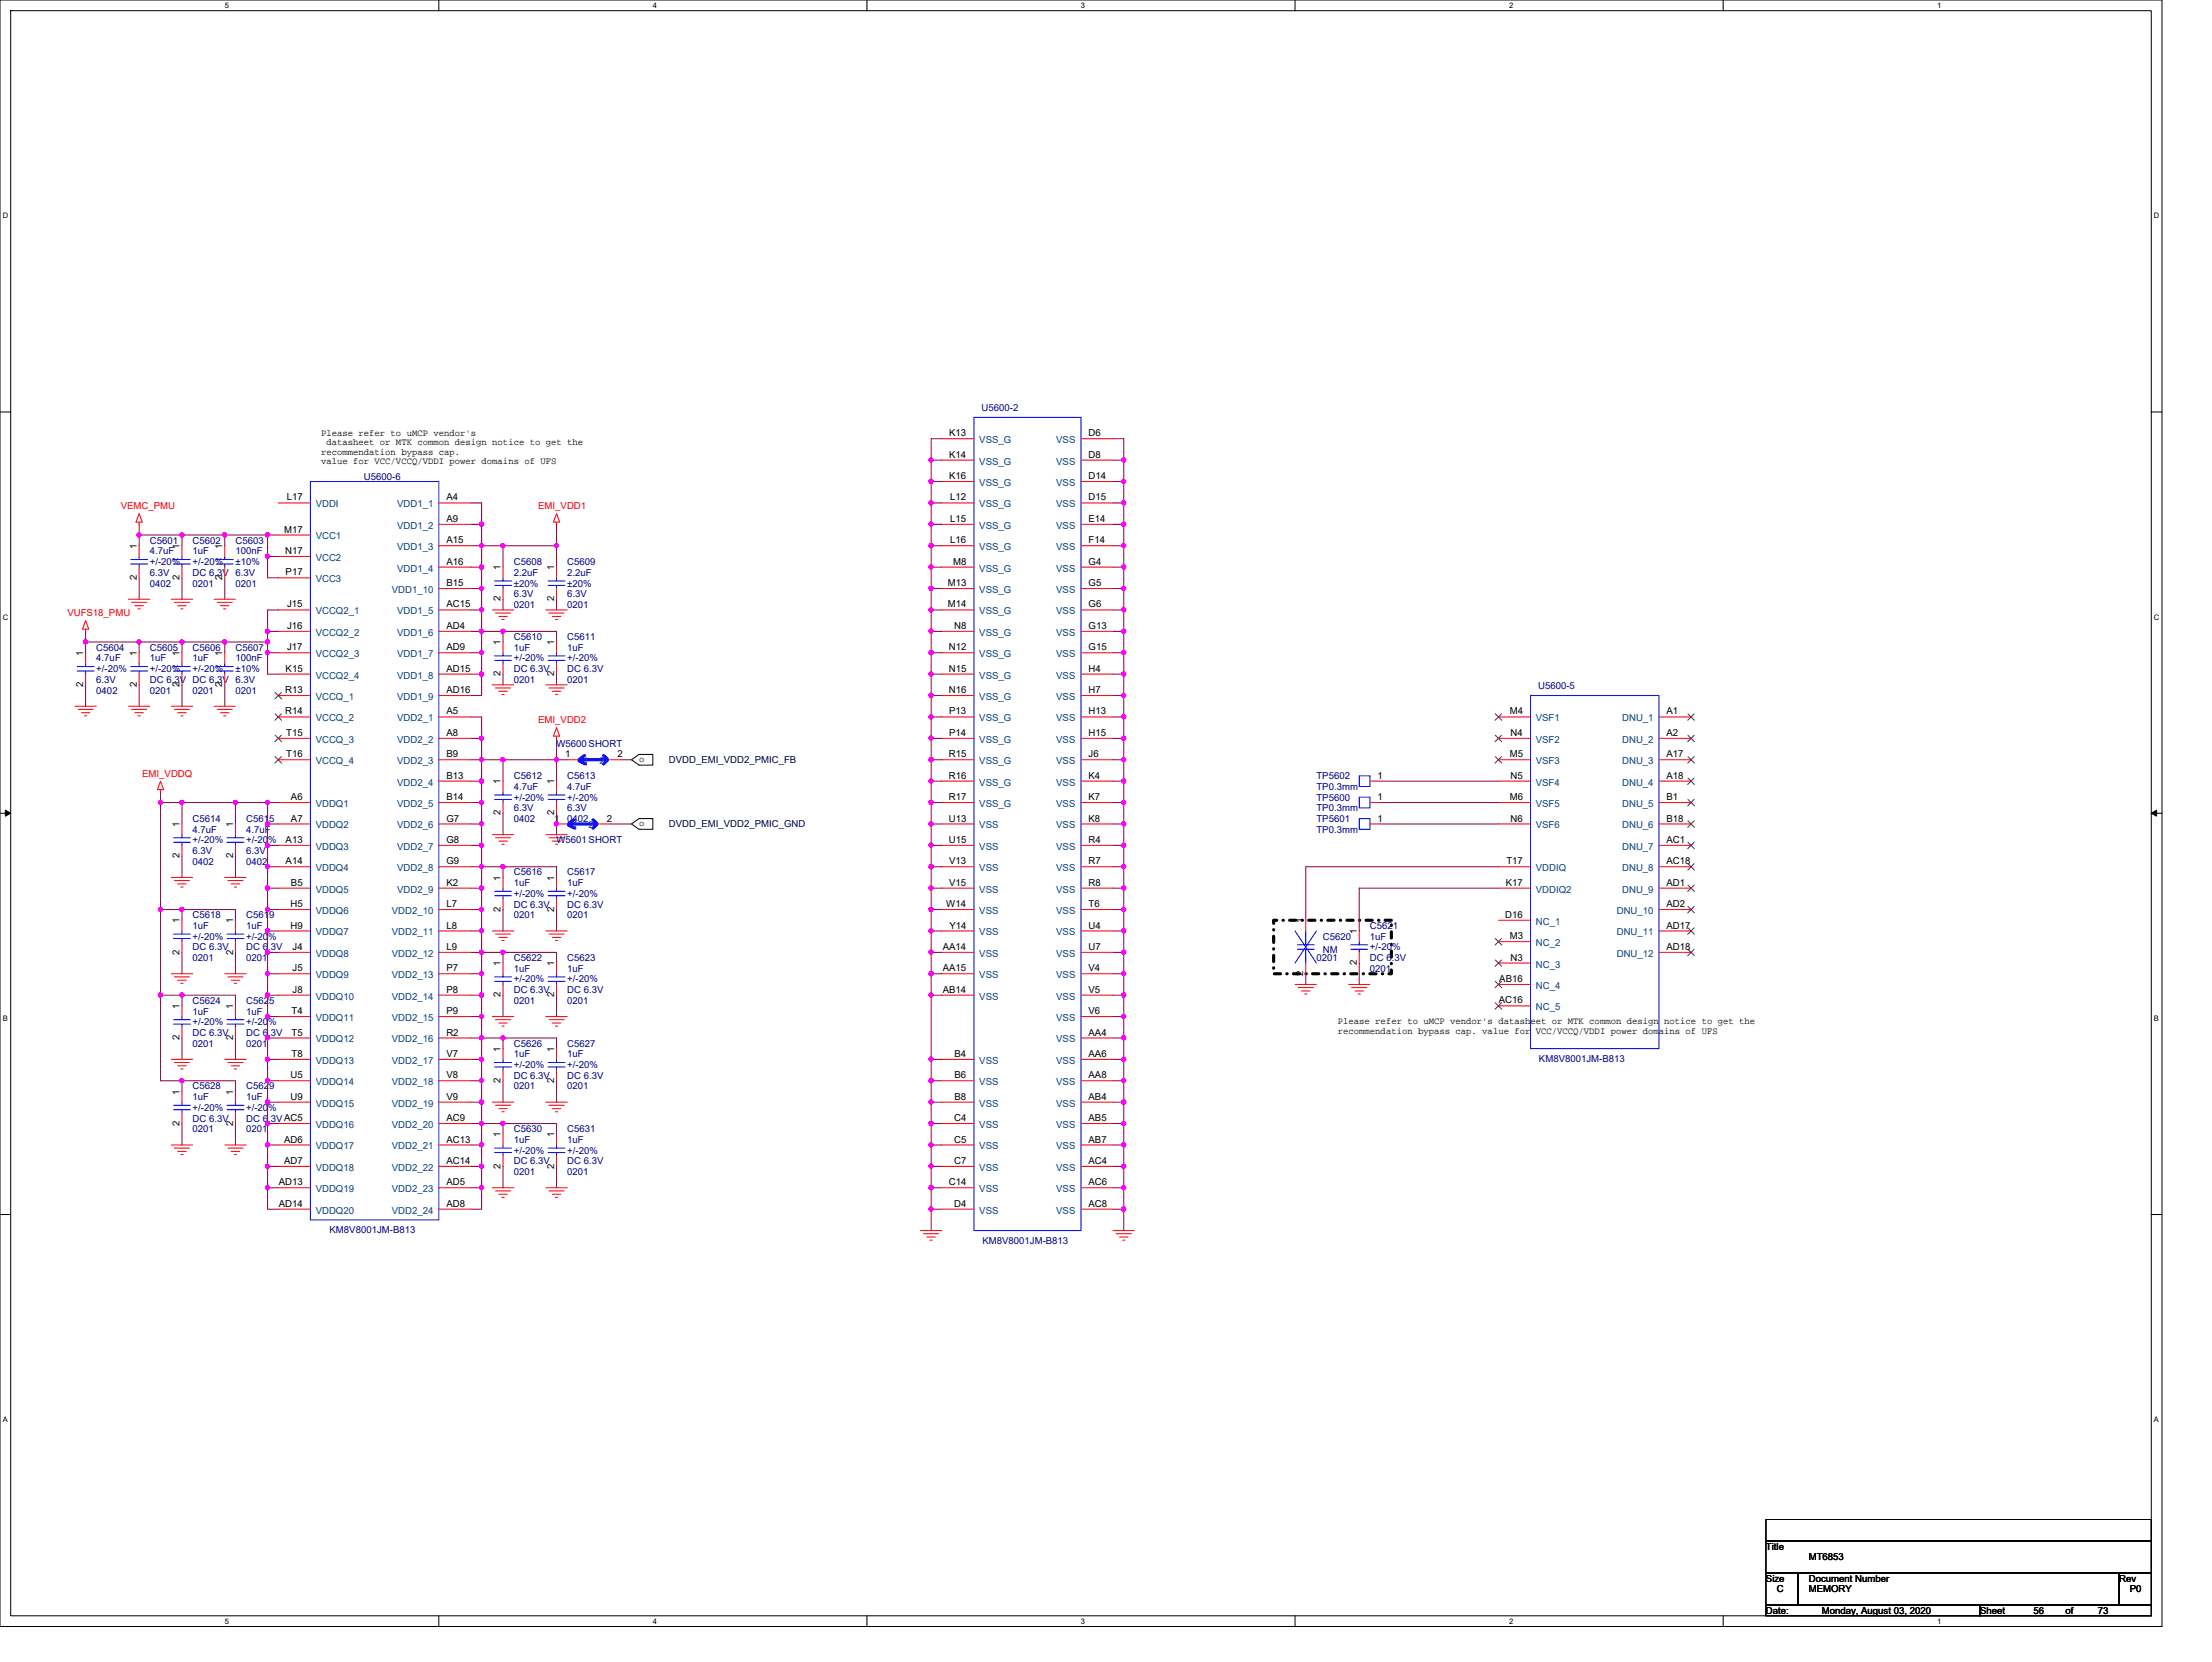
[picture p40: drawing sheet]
<svg xmlns="http://www.w3.org/2000/svg" width="210mm" height="158mm" viewBox="0 0 210 158" stroke-linecap="round" stroke-linejoin="round" font-family="sans-serif">
<defs><g id="words">
<g font-size=".9">
<text x="30.5" y="41.4">Please refer to uMCP vendor's</text>
<text x="90.1" y="41.4">K13</text>
<text x="103.3" y="41.4">D6</text>
<text x="27.2" y="47.5">L17</text>
<text x="30.5" y="43.2">recommendation bypass cap.</text>
<text x="30.5" y="44.1">value for VCC/VCCQ/VDDI power domains of UFS</text>
<text x="31" y="42.3">datasheet or MTK common design notice to get the</text>
<text x="42.4" y="47.5">A4</text>
<text x="90.1" y="45.5">K16</text>
<text x="90.1" y="43.5">K14</text>
<text x="90.2" y="47.5">L12</text>
<text x="103.3" y="45.5">D14</text>
<text x="103.3" y="43.5">D8</text>
<text x="103.3" y="47.5">D15</text>
<text x="13" y="52.1" transform="rotate(-90 13 52.1)">1</text>
<text x="17" y="52.1" transform="rotate(-90 17 52.1)">1</text>
<text x="21.1" y="52.1" transform="rotate(-90 21.1 52.1)">1</text>
<text x="27" y="50.6">M17</text>
<text x="27.1" y="52.6">N17</text>
<text x="42.4" y="49.6">A9</text>
<text x="42.4" y="51.6">A15</text>
<text x="42.4" y="53.6">A16</text>
<text x="90.2" y="49.6">L15</text>
<text x="90.2" y="51.6">L16</text>
<text x="90.5" y="53.6">M8</text>
<text x="103.3" y="49.6">E14</text>
<text x="103.3" y="53.6">G4</text>
<text x="103.3" y="51.6">F14</text>
<text x="13" y="55.1" transform="rotate(-90 13 55.1)">2</text>
<text x="17" y="55.1" transform="rotate(-90 17 55.1)">2</text>
<text x="21.1" y="55.1" transform="rotate(-90 21.1 55.1)">2</text>
<text x="27.1" y="54.6">P17</text>
<text x="27.3" y="57.7">J15</text>
<text x="27.3" y="59.7">J16</text>
<text x="42.4" y="57.7">AC15</text>
<text x="42.4" y="59.7">AD4</text>
<text x="42.4" y="55.6">B15</text>
<text x="47.5" y="57.1" transform="rotate(-90 47.5 57.1)">2</text>
<text x="47.5" y="54.1" transform="rotate(-90 47.5 54.1)">1</text>
<text x="52.6" y="57.1" transform="rotate(-90 52.6 57.1)">2</text>
<text x="52.6" y="54.1" transform="rotate(-90 52.6 54.1)">1</text>
<text x="90" y="57.7">M14</text>
<text x="90" y="55.6">M13</text>
<text x="90.6" y="59.7">N8</text>
<text x="103.3" y="57.7">G6</text>
<text x="103.3" y="55.6">G5</text>
<text x="103.3" y="59.7">G13</text>
<text x="7.9" y="65.2" transform="rotate(-90 7.9 65.2)">2</text>
<text x="7.9" y="62.3" transform="rotate(-90 7.9 62.3)">1</text>
<text x="13" y="65.2" transform="rotate(-90 13 65.2)">2</text>
<text x="13" y="62.3" transform="rotate(-90 13 62.3)">1</text>
<text x="17" y="65.2" transform="rotate(-90 17 65.2)">2</text>
<text x="17" y="62.3" transform="rotate(-90 17 62.3)">1</text>
<text x="21.1" y="65.2" transform="rotate(-90 21.1 65.2)">2</text>
<text x="21.1" y="62.3" transform="rotate(-90 21.1 62.3)">1</text>
<text x="27.1" y="65.8">R13</text>
<text x="27.1" y="63.8">K15</text>
<text x="27.3" y="61.7">J17</text>
<text x="42.4" y="61.7">AD9</text>
<text x="42.4" y="63.8">AD15</text>
<text x="42.4" y="65.8">AD16</text>
<text x="47.5" y="64.2" transform="rotate(-90 47.5 64.2)">2</text>
<text x="47.5" y="61.3" transform="rotate(-90 47.5 61.3)">1</text>
<text x="52.6" y="64.2" transform="rotate(-90 52.6 64.2)">2</text>
<text x="52.6" y="61.3" transform="rotate(-90 52.6 61.3)">1</text>
<text x="90.1" y="61.7">N12</text>
<text x="90.1" y="65.8">N16</text>
<text x="90.1" y="63.8">N15</text>
<text x="103.3" y="61.7">G15</text>
<text x="103.3" y="63.8">H4</text>
<text x="103.3" y="65.8">H7</text>
<text x="27.1" y="67.8">R14</text>
<text x="27.2" y="69.9">T15</text>
<text x="27.2" y="71.9">T16</text>
<text x="42.4" y="67.8">A5</text>
<text x="42.4" y="69.9">A8</text>
<text x="42.4" y="71.9">B9</text>
<text x="53.6" y="71.9">1</text>
<text x="58.6" y="71.9">2</text>
<text x="90.1" y="71.9">R15</text>
<text x="90.1" y="69.9">P14</text>
<text x="90.1" y="67.8">P13</text>
<text x="103.3" y="67.8">H13</text>
<text x="103.3" y="71.9">J6</text>
<text x="103.3" y="69.9">H15</text>
<text x="143.3" y="67.8">M4</text>
<text x="143.3" y="71.9">M5</text>
<text x="143.4" y="69.9">N4</text>
<text x="158.2" y="67.8">A1</text>
<text x="158.2" y="69.9">A2</text>
<text x="158.2" y="71.9">A17</text>
<text x="27.6" y="76">A6</text>
<text x="27.6" y="78">A7</text>
<text x="42.4" y="78">G7</text>
<text x="42.4" y="73.9">B13</text>
<text x="42.4" y="76">B14</text>
<text x="47.5" y="77.4" transform="rotate(-90 47.5 77.4)">2</text>
<text x="47.5" y="74.5" transform="rotate(-90 47.5 74.5)">1</text>
<text x="52.6" y="77.4" transform="rotate(-90 52.6 77.4)">2</text>
<text x="52.6" y="74.5" transform="rotate(-90 52.6 74.5)">1</text>
<text x="52.6" y="78">1</text>
<text x="57.6" y="78">2</text>
<text x="60.7" y="72.3">o</text>
<text x="90.1" y="73.9">R16</text>
<text x="90.1" y="76">R17</text>
<text x="90.1" y="78">U13</text>
<text x="103.3" y="73.9">K4</text>
<text x="103.3" y="76">K7</text>
<text x="103.3" y="78">K8</text>
<text x="130.8" y="73.9">1</text>
<text x="130.8" y="76">1</text>
<text x="130.8" y="78">1</text>
<text x="143.3" y="76">M6</text>
<text x="143.4" y="73.9">N5</text>
<text x="143.4" y="78">N6</text>
<text x="158.2" y="73.9">A18</text>
<text x="158.2" y="76">B1</text>
<text x="158.2" y="78">B18</text>
<text x="17" y="81.5" transform="rotate(-90 17 81.5)">2</text>
<text x="17" y="78.5" transform="rotate(-90 17 78.5)">1</text>
<text x="22.1" y="81.5" transform="rotate(-90 22.1 81.5)">2</text>
<text x="22.1" y="78.5" transform="rotate(-90 22.1 78.5)">1</text>
<text x="27.1" y="80">A13</text>
<text x="27.1" y="82.1">A14</text>
<text x="42.4" y="80">G8</text>
<text x="42.4" y="82.1">G9</text>
<text x="47.5" y="83.6" transform="rotate(-90 47.5 83.6)">1</text>
<text x="52.6" y="83.6" transform="rotate(-90 52.6 83.6)">1</text>
<text x="60.7" y="78.4">o</text>
<text x="90.1" y="80">U15</text>
<text x="90.1" y="82.1">V13</text>
<text x="103.3" y="82.1">R7</text>
<text x="103.3" y="80">R4</text>
<text x="143" y="82.1">T17</text>
<text x="158.2" y="80">AC1</text>
<text x="158.2" y="82.1">AC18</text>
<text x="17" y="87.7" transform="rotate(-90 17 87.7)">1</text>
<text x="22.1" y="87.7" transform="rotate(-90 22.1 87.7)">1</text>
<text x="27.6" y="86.1">H5</text>
<text x="27.6" y="88.2">H9</text>
<text x="27.6" y="84.1">B5</text>
<text x="42.4" y="84.1">K2</text>
<text x="42.4" y="88.2">L8</text>
<text x="42.4" y="86.1">L7</text>
<text x="47.5" y="86.6" transform="rotate(-90 47.5 86.6)">2</text>
<text x="52.6" y="86.6" transform="rotate(-90 52.6 86.6)">2</text>
<text x="89.8" y="86.1">W14</text>
<text x="90.1" y="84.1">V15</text>
<text x="90.1" y="88.2">Y14</text>
<text x="103.3" y="84.1">R8</text>
<text x="103.3" y="88.2">U4</text>
<text x="103.3" y="86.1">T6</text>
<text x="123.7" y="87.7" transform="rotate(-90 123.7 87.7)">1</text>
<text x="128.8" y="88.7" transform="rotate(-90 128.8 88.7)">1</text>
<text x="142.9" y="87.1">D16</text>
<text x="142.9" y="84.1">K17</text>
<text x="143.3" y="89.2">M3</text>
<text x="158.2" y="84.1">AD1</text>
<text x="158.2" y="86.1">AD2</text>
<text x="158.2" y="88.2">AD17</text>
<text x="17" y="95.8" transform="rotate(-90 17 95.8)">1</text>
<text x="17" y="90.6" transform="rotate(-90 17 90.6)">2</text>
<text x="22.1" y="95.8" transform="rotate(-90 22.1 95.8)">1</text>
<text x="22.1" y="90.6" transform="rotate(-90 22.1 90.6)">2</text>
<text x="27.8" y="90.2">J4</text>
<text x="27.8" y="92.2">J5</text>
<text x="27.8" y="94.3">J8</text>
<text x="42.4" y="90.2">L9</text>
<text x="42.4" y="94.3">P8</text>
<text x="42.4" y="92.2">P7</text>
<text x="47.5" y="94.7" transform="rotate(-90 47.5 94.7)">2</text>
<text x="47.5" y="91.7" transform="rotate(-90 47.5 91.7)">1</text>
<text x="52.6" y="94.7" transform="rotate(-90 52.6 94.7)">2</text>
<text x="52.6" y="91.7" transform="rotate(-90 52.6 91.7)">1</text>
<text x="89.5" y="92.2">AA15</text>
<text x="89.5" y="94.3">AB14</text>
<text x="89.5" y="90.2">AA14</text>
<text x="103.3" y="90.2">U7</text>
<text x="103.3" y="94.3">V5</text>
<text x="103.3" y="92.2">V4</text>
<text x="123.7" y="92.7" transform="rotate(-90 123.7 92.7)">2</text>
<text x="128.8" y="91.7" transform="rotate(-90 128.8 91.7)">2</text>
<text x="142.3" y="95.3">AC16</text>
<text x="142.3" y="93.2">AB16</text>
<text x="143.4" y="91.2">N3</text>
<text x="158.2" y="90.2">AD18</text>
<text x="17" y="98.8" transform="rotate(-90 17 98.8)">2</text>
<text x="22.1" y="98.8" transform="rotate(-90 22.1 98.8)">2</text>
<text x="27.7" y="96.3">T4</text>
<text x="27.7" y="98.3">T5</text>
<text x="27.7" y="100.4">T8</text>
<text x="42.4" y="96.3">P9</text>
<text x="42.4" y="100.4">V7</text>
<text x="42.4" y="98.3">R2</text>
<text x="47.5" y="99.9" transform="rotate(-90 47.5 99.9)">1</text>
<text x="52.6" y="99.9" transform="rotate(-90 52.6 99.9)">1</text>
<text x="90.6" y="100.4">B4</text>
<text x="103.3" y="98.3">AA4</text>
<text x="103.3" y="100.4">AA6</text>
<text x="103.3" y="96.3">V6</text>
<text x="127" y="97.2">Please refer to uMCP vendor's datasheet or MTK common design notice to get the</text>
<text x="127" y="98.1">recommendation bypass cap. value for VCC/VCCQ/VDDI power domains of UFS</text>
<text x="17" y="106.9" transform="rotate(-90 17 106.9)">2</text>
<text x="17" y="103.9" transform="rotate(-90 17 103.9)">1</text>
<text x="22.1" y="106.9" transform="rotate(-90 22.1 106.9)">2</text>
<text x="22.1" y="103.9" transform="rotate(-90 22.1 103.9)">1</text>
<text x="27.6" y="102.4">U5</text>
<text x="27.6" y="104.4">U9</text>
<text x="42.4" y="102.4">V8</text>
<text x="42.4" y="106.4">AC9</text>
<text x="42.4" y="104.4">V9</text>
<text x="47.5" y="108" transform="rotate(-90 47.5 108)">1</text>
<text x="47.5" y="102.8" transform="rotate(-90 47.5 102.8)">2</text>
<text x="52.6" y="108" transform="rotate(-90 52.6 108)">1</text>
<text x="52.6" y="102.8" transform="rotate(-90 52.6 102.8)">2</text>
<text x="90.6" y="106.4">C4</text>
<text x="90.6" y="104.4">B8</text>
<text x="90.6" y="102.4">B6</text>
<text x="103.3" y="102.4">AA8</text>
<text x="103.3" y="106.4">AB5</text>
<text x="103.3" y="104.4">AB4</text>
<text x="26.5" y="112.5">AD13</text>
<text x="27" y="108.5">AD6</text>
<text x="27" y="110.5">AD7</text>
<text x="42.4" y="108.5">AC13</text>
<text x="42.4" y="110.5">AC14</text>
<text x="42.4" y="112.5">AD5</text>
<text x="47.5" y="111" transform="rotate(-90 47.5 111)">2</text>
<text x="52.6" y="111" transform="rotate(-90 52.6 111)">2</text>
<text x="90.1" y="112.5">C14</text>
<text x="90.6" y="108.5">C5</text>
<text x="90.6" y="110.5">C7</text>
<text x="103.3" y="112.5">AC6</text>
<text x="103.3" y="108.5">AB7</text>
<text x="103.3" y="110.5">AC4</text>
<text x="26.5" y="114.6">AD14</text>
<text x="42.4" y="114.6">AD8</text>
<text x="90.6" y="114.6">D4</text>
<text x="103.3" y="114.6">AC8</text>
<text x="167.6" y="147.1">Title</text>
<text x="171.7" y="148.1">MT6853</text>
<text x="167.6" y="150.2">Size</text>
<text x="167.6" y="153.2">Date:</text>
<text x="168.7" y="151.2">C</text>
<text x="171.7" y="150.2">Document Number</text>
<text x="171.7" y="151.2">MEMORY</text>
<text x="172.9" y="153.2">Monday, August 03, 2020</text>
<text x="188" y="153.2">Sheet</text>
<text x="193" y="153.2">56</text>
<text x="196.1" y="153.2">of</text>
<text x="199.1" y="153.2">73</text>
<text x="201.2" y="150.2">Rev</text>
<text x="202.2" y="151.2">P0</text>
</g>
<g font-size=".9" fill="#000080">
<text x="93.2" y="39">U5600-2</text>
<text x="34.5" y="45.5">U5600-6</text>
<text x="14.2" y="51.6">C5601</text>
<text x="14.2" y="52.6">4.7uF</text>
<text x="14.2" y="53.7">+/-20%</text>
<text x="18.3" y="51.6">C5602</text>
<text x="18.3" y="52.6">1uF</text>
<text x="18.3" y="53.7">+/-20%</text>
<text x="22.4" y="51.6">C5603</text>
<text x="22.4" y="52.6">100nF</text>
<text x="22.4" y="53.7">±10%</text>
<text x="48.8" y="53.7">C5608</text>
<text x="53.8" y="53.7">C5609</text>
<text x="14.2" y="55.7">0402</text>
<text x="14.2" y="54.7">6.3V</text>
<text x="18.3" y="55.7">0201</text>
<text x="18.3" y="54.7">DC 6.3V 6.3V</text>
<text x="22.4" y="55.7">0201</text>
<text x="48.8" y="54.7">2.2uF</text>
<text x="48.8" y="57.7">0201</text>
<text x="48.8" y="56.7">6.3V</text>
<text x="48.8" y="55.7">±20%</text>
<text x="53.8" y="54.7">2.2uF</text>
<text x="53.8" y="57.7">0201</text>
<text x="53.8" y="56.7">6.3V</text>
<text x="53.8" y="55.7">±20%</text>
<text x="9.1" y="61.8">C5604</text>
<text x="9.1" y="62.8">4.7uF</text>
<text x="9.1" y="65.8">0402</text>
<text x="9.1" y="64.8">6.3V</text>
<text x="9.1" y="63.8">+/-20%</text>
<text x="14.2" y="61.8">C5605</text>
<text x="14.2" y="62.8">1uF</text>
<text x="14.2" y="65.8">0201</text>
<text x="14.2" y="64.8">DC 6.3V DC 6.3V 6.3V</text>
<text x="14.2" y="63.8">+/-20%</text>
<text x="18.3" y="61.8">C5606</text>
<text x="18.3" y="62.8">1uF</text>
<text x="18.3" y="65.8">0201</text>
<text x="18.3" y="63.8">+/-20%</text>
<text x="22.4" y="61.8">C5607</text>
<text x="22.4" y="62.8">100nF</text>
<text x="22.4" y="65.8">0201</text>
<text x="22.4" y="63.8">±10%</text>
<text x="48.8" y="60.8">C5610</text>
<text x="48.8" y="61.8">1uF</text>
<text x="48.8" y="64.8">0201</text>
<text x="48.8" y="63.8">DC 6.3V</text>
<text x="48.8" y="62.8">+/-20%</text>
<text x="53.8" y="60.8">C5611</text>
<text x="53.8" y="61.8">1uF</text>
<text x="53.8" y="64.8">0201</text>
<text x="53.8" y="63.8">DC 6.3V</text>
<text x="53.8" y="62.8">+/-20%</text>
<text x="146" y="65.4">U5600-5</text>
<text x="52.8" y="70.9">W5600 SHORT</text>
<text x="48.8" y="74">C5612</text>
<text x="48.8" y="75">4.7uF</text>
<text x="48.8" y="77">6.3V</text>
<text x="48.8" y="76">+/-20%</text>
<text x="53.8" y="74">C5613</text>
<text x="53.8" y="75">4.7uF</text>
<text x="53.8" y="77">6.3V</text>
<text x="53.8" y="76">+/-20%</text>
<text x="125" y="74">TP5602</text>
<text x="125" y="75">TP0.3mm</text>
<text x="125" y="76">TP5600</text>
<text x="125" y="77">TP0.3mm</text>
<text x="18.3" y="78">C5614</text>
<text x="18.3" y="79.1">4.7uF</text>
<text x="18.3" y="82.1">0402</text>
<text x="18.3" y="81.1">6.3V</text>
<text x="18.3" y="80.1">+/-20%</text>
<text x="23.4" y="78">C5615</text>
<text x="23.4" y="79.1">4.7uF</text>
<text x="23.4" y="82.1">0402</text>
<text x="23.4" y="81.1">6.3V</text>
<text x="23.4" y="80.1">+/-20%</text>
<text x="48.8" y="83.1">C5616</text>
<text x="48.8" y="78">0402</text>
<text x="52.8" y="80.1">W5601 SHORT</text>
<text x="53.8" y="83.1">C5617</text>
<text x="53.8" y="78">0402</text>
<text x="125" y="78">TP5601</text>
<text x="125" y="79.1">TP0.3mm</text>
<text x="18.3" y="87.2">C5618</text>
<text x="18.3" y="88.2">1uF</text>
<text x="18.3" y="89.2">+/-20%</text>
<text x="23.4" y="87.2">C5619</text>
<text x="23.4" y="88.2">1uF</text>
<text x="23.4" y="89.2">+/-20%</text>
<text x="48.8" y="84.1">1uF</text>
<text x="48.8" y="87.2">0201</text>
<text x="48.8" y="86.2">DC 6.3V</text>
<text x="48.8" y="85.2">+/-20%</text>
<text x="53.8" y="84.1">1uF</text>
<text x="53.8" y="87.2">0201</text>
<text x="53.8" y="86.2">DC 6.3V</text>
<text x="53.8" y="85.2">+/-20%</text>
<text x="125.6" y="89.2">C5620</text>
<text x="130" y="88.2">C5621</text>
<text x="130" y="89.2">1uF</text>
<text x="18.3" y="95.3">C5624</text>
<text x="18.3" y="91.2">0201</text>
<text x="18.3" y="90.2">DC 6.3V</text>
<text x="23.4" y="95.3">C5625</text>
<text x="23.4" y="91.2">0201</text>
<text x="23.4" y="90.2">DC 6.3V</text>
<text x="48.8" y="91.2">C5622</text>
<text x="48.8" y="92.3">1uF</text>
<text x="48.8" y="95.3">0201</text>
<text x="48.8" y="94.3">DC 6.3V</text>
<text x="48.8" y="93.3">+/-20%</text>
<text x="53.8" y="91.2">C5623</text>
<text x="53.8" y="92.3">1uF</text>
<text x="53.8" y="95.3">0201</text>
<text x="53.8" y="94.3">DC 6.3V</text>
<text x="53.8" y="93.3">+/-20%</text>
<text x="125" y="91.2">0201</text>
<text x="125.6" y="90.4">NM</text>
<text x="130" y="92.3">0201</text>
<text x="130" y="91.2">DC 6.3V</text>
<text x="130" y="90.2">+/-20%</text>
<text x="18.3" y="96.3">1uF</text>
<text x="18.3" y="99.4">0201</text>
<text x="18.3" y="98.4">DC 6.3V</text>
<text x="18.3" y="97.3">+/-20%</text>
<text x="23.4" y="96.3">1uF</text>
<text x="23.4" y="99.4">0201</text>
<text x="23.4" y="98.4">DC 6.3V</text>
<text x="23.4" y="97.3">+/-20%</text>
<text x="48.8" y="99.4">C5626</text>
<text x="48.8" y="100.4">1uF</text>
<text x="48.8" y="101.4">+/-20%</text>
<text x="53.8" y="99.4">C5627</text>
<text x="53.8" y="100.4">1uF</text>
<text x="53.8" y="101.4">+/-20%</text>
<text x="146.1" y="100.8">KM8V8001JM-B813</text>
<text x="18.3" y="103.4">C5628</text>
<text x="18.3" y="104.5">1uF</text>
<text x="18.3" y="107.5">0201</text>
<text x="18.3" y="106.5">DC 6.3V</text>
<text x="18.3" y="105.5">+/-20%</text>
<text x="23.4" y="103.4">C5629</text>
<text x="23.4" y="104.5">1uF</text>
<text x="23.4" y="107.5">0201</text>
<text x="23.4" y="106.5">DC 6.3V AC5</text>
<text x="23.4" y="105.5">+/-20%</text>
<text x="48.8" y="103.4">0201</text>
<text x="48.8" y="102.4">DC 6.3V</text>
<text x="48.8" y="107.5">C5630</text>
<text x="53.8" y="107.5">C5631</text>
<text x="53.8" y="103.4">0201</text>
<text x="53.8" y="102.4">DC 6.3V</text>
<text x="48.8" y="108.5">1uF</text>
<text x="48.8" y="111.6">0201</text>
<text x="48.8" y="110.6">DC 6.3V</text>
<text x="48.8" y="109.5">+/-20%</text>
<text x="53.8" y="108.5">1uF</text>
<text x="53.8" y="111.6">0201</text>
<text x="53.8" y="110.6">DC 6.3V</text>
<text x="53.8" y="109.5">+/-20%</text>
<text x="31.3" y="117.1">KM8V8001JM-B813</text>
<text x="93.3" y="118.1">KM8V8001JM-B813</text>
</g>
<g font-size=".9" fill="#004080">
<text x="93" y="42.1">VSS_G</text>
<text x="93" y="46.1">VSS_G</text>
<text x="93" y="44.1">VSS_G</text>
<text x="100.3" y="42.1">VSS</text>
<text x="100.3" y="46.1">VSS</text>
<text x="100.3" y="44.1">VSS</text>
<text x="30" y="48.2">VDDI</text>
<text x="30" y="51.2">VCC1</text>
<text x="30" y="53.3">VCC2</text>
<text x="37.7" y="48.2">VDD1_1</text>
<text x="37.7" y="50.2">VDD1_2</text>
<text x="37.7" y="52.2">VDD1_3</text>
<text x="93" y="50.2">VSS_G</text>
<text x="93" y="48.2">VSS_G</text>
<text x="93" y="52.2">VSS_G</text>
<text x="100.3" y="50.2">VSS</text>
<text x="100.3" y="48.2">VSS</text>
<text x="100.3" y="52.2">VSS</text>
<text x="30" y="55.3">VCC3</text>
<text x="30" y="58.3">VCCQ2_1</text>
<text x="37.2" y="56.3">VDD1_10</text>
<text x="37.7" y="54.3">VDD1_4</text>
<text x="37.7" y="58.3">VDD1_5</text>
<text x="93" y="54.3">VSS_G</text>
<text x="93" y="58.3">VSS_G</text>
<text x="93" y="56.3">VSS_G</text>
<text x="100.3" y="54.3">VSS</text>
<text x="100.3" y="58.3">VSS</text>
<text x="100.3" y="56.3">VSS</text>
<text x="30" y="60.4">VCCQ2_2</text>
<text x="30" y="62.4">VCCQ2_3</text>
<text x="30" y="64.4">VCCQ2_4</text>
<text x="37.7" y="60.4">VDD1_6</text>
<text x="37.7" y="62.4">VDD1_7</text>
<text x="37.7" y="64.4">VDD1_8</text>
<text x="93" y="62.4">VSS_G</text>
<text x="93" y="60.4">VSS_G</text>
<text x="93" y="64.4">VSS_G</text>
<text x="100.3" y="62.4">VSS</text>
<text x="100.3" y="60.4">VSS</text>
<text x="100.3" y="64.4">VSS</text>
<text x="30" y="66.5">VCCQ_1</text>
<text x="30" y="68.5">VCCQ_2</text>
<text x="30" y="70.5">VCCQ_3</text>
<text x="37.7" y="66.5">VDD1_9</text>
<text x="37.7" y="68.5">VDD2_1</text>
<text x="37.7" y="70.5">VDD2_2</text>
<text x="93" y="66.5">VSS_G</text>
<text x="93" y="70.5">VSS_G</text>
<text x="93" y="68.5">VSS_G</text>
<text x="100.3" y="68.5">VSS</text>
<text x="100.3" y="66.5">VSS</text>
<text x="100.3" y="70.5">VSS</text>
<text x="145.8" y="68.5">VSF1</text>
<text x="145.8" y="70.5">VSF2</text>
<text x="154" y="68.5">DNU_1</text>
<text x="154" y="70.5">DNU_2</text>
<text x="30" y="72.6">VCCQ_4</text>
<text x="30" y="76.6">VDDQ1</text>
<text x="37.7" y="72.6">VDD2_3</text>
<text x="37.7" y="74.6">VDD2_4</text>
<text x="37.7" y="76.6">VDD2_5</text>
<text x="55.4" y="72.6">1</text>
<text x="56.9" y="72.6">2</text>
<text x="93" y="74.6">VSS_G</text>
<text x="93" y="72.6">VSS_G</text>
<text x="93" y="76.6">VSS_G</text>
<text x="100.3" y="72.6">VSS</text>
<text x="100.3" y="74.6">VSS</text>
<text x="100.3" y="76.6">VSS</text>
<text x="145.8" y="72.6">VSF3</text>
<text x="145.8" y="74.6">VSF4</text>
<text x="145.8" y="76.6">VSF5</text>
<text x="154" y="72.6">DNU_3</text>
<text x="154" y="74.6">DNU_4</text>
<text x="154" y="76.6">DNU_5</text>
<text x="30" y="78.7">VDDQ2</text>
<text x="30" y="80.7">VDDQ3</text>
<text x="30" y="82.7">VDDQ4</text>
<text x="37.7" y="80.7">VDD2_7</text>
<text x="37.7" y="78.7">VDD2_6</text>
<text x="37.7" y="82.7">VDD2_8</text>
<text x="54.4" y="78.7">1</text>
<text x="55.9" y="78.7">2</text>
<text x="93" y="80.7">VSS</text>
<text x="93" y="82.7">VSS</text>
<text x="93" y="78.7">VSS</text>
<text x="100.3" y="78.7">VSS</text>
<text x="100.3" y="82.7">VSS</text>
<text x="100.3" y="80.7">VSS</text>
<text x="145.8" y="78.7">VSF6</text>
<text x="145.8" y="82.7">VDDIQ</text>
<text x="154" y="78.7">DNU_6</text>
<text x="154" y="80.7">DNU_7</text>
<text x="154" y="82.7">DNU_8</text>
<text x="30" y="86.8">VDDQ6</text>
<text x="30" y="84.8">VDDQ5</text>
<text x="30" y="88.8">VDDQ7</text>
<text x="37.2" y="88.8">VDD2_11</text>
<text x="37.2" y="86.8">VDD2_10</text>
<text x="37.7" y="84.8">VDD2_9</text>
<text x="93" y="86.8">VSS</text>
<text x="93" y="84.8">VSS</text>
<text x="93" y="88.8">VSS</text>
<text x="100.3" y="84.8">VSS</text>
<text x="100.3" y="88.8">VSS</text>
<text x="100.3" y="86.8">VSS</text>
<text x="145.8" y="89.8">NC_2</text>
<text x="145.8" y="87.8">NC_1</text>
<text x="145.8" y="84.8">VDDIQ2</text>
<text x="153.5" y="86.8">DNU_10</text>
<text x="153.5" y="88.8">DNU_11</text>
<text x="154" y="84.8">DNU_9</text>
<text x="30" y="90.8">VDDQ8</text>
<text x="30" y="92.9">VDDQ9</text>
<text x="30" y="94.9">VDDQ10</text>
<text x="37.2" y="90.8">VDD2_12</text>
<text x="37.2" y="94.9">VDD2_14</text>
<text x="37.2" y="92.9">VDD2_13</text>
<text x="93" y="92.9">VSS</text>
<text x="93" y="94.9">VSS</text>
<text x="93" y="90.8">VSS</text>
<text x="100.3" y="90.8">VSS</text>
<text x="100.3" y="94.9">VSS</text>
<text x="100.3" y="92.9">VSS</text>
<text x="145.8" y="91.9">NC_3</text>
<text x="145.8" y="93.9">NC_4</text>
<text x="145.8" y="95.9">NC_5</text>
<text x="153.5" y="90.8">DNU_12</text>
<text x="30" y="96.9">VDDQ11</text>
<text x="30" y="99">VDDQ12</text>
<text x="30" y="101">VDDQ13</text>
<text x="37.2" y="96.9">VDD2_15</text>
<text x="37.2" y="101">VDD2_17</text>
<text x="37.2" y="99">VDD2_16</text>
<text x="93" y="101">VSS</text>
<text x="100.3" y="99">VSS</text>
<text x="100.3" y="101">VSS</text>
<text x="100.3" y="96.9">VSS</text>
<text x="30" y="103">VDDQ14</text>
<text x="30" y="107.1">VDDQ16</text>
<text x="30" y="105.1">VDDQ15</text>
<text x="37.2" y="103">VDD2_18</text>
<text x="37.2" y="107.1">VDD2_20</text>
<text x="37.2" y="105.1">VDD2_19</text>
<text x="93" y="105.1">VSS</text>
<text x="93" y="103">VSS</text>
<text x="93" y="107.1">VSS</text>
<text x="100.3" y="103">VSS</text>
<text x="100.3" y="107.1">VSS</text>
<text x="100.3" y="105.1">VSS</text>
<text x="30" y="109.1">VDDQ17</text>
<text x="30" y="111.2">VDDQ18</text>
<text x="30" y="113.2">VDDQ19</text>
<text x="37.2" y="109.1">VDD2_21</text>
<text x="37.2" y="111.2">VDD2_22</text>
<text x="37.2" y="113.2">VDD2_23</text>
<text x="93" y="109.1">VSS</text>
<text x="93" y="113.2">VSS</text>
<text x="93" y="111.2">VSS</text>
<text x="100.3" y="113.2">VSS</text>
<text x="100.3" y="109.1">VSS</text>
<text x="100.3" y="111.2">VSS</text>
<text x="30" y="115.2">VDDQ20</text>
<text x="37.2" y="115.2">VDD2_24</text>
<text x="93" y="115.2">VSS</text>
<text x="100.3" y="115.2">VSS</text>
</g>
<g font-size=".9" fill="#f00">
<text x="11.5" y="48.4">VEMC_PMU</text>
<text x="51.1" y="48.4">EMI_VDD1</text>
<text x="6.4" y="58.5">VUFS18_PMU</text>
<text x="51.1" y="68.7">EMI_VDD2</text>
<text x="13.5" y="73.8">EMI_VDDQ</text>
</g>
<g font-size=".9" fill="#000040">
<text x="63.5" y="72.5">DVDD_EMI_VDD2_PMIC_FB</text>
<text x="63.5" y="78.5">DVDD_EMI_VDD2_PMIC_GND</text>
</g>
<g font-size=".7">
<text x="21.3" y=".8">5</text>
<text x="62" y=".8">4</text>
<text x="102.6" y=".8">3</text>
<text x="143.3" y=".8">2</text>
<text x="183.9" y=".8">1</text>
<text x=".3" y="20.7">D</text>
<text x="204.5" y="20.7">D</text>
<text x=".3" y="58.8">C</text>
<text x="204.5" y="58.8">C</text>
<text x=".3" y="96.9">B</text>
<text x="204.5" y="96.9">B</text>
<text x=".3" y="135">A</text>
<text x="204.5" y="135">A</text>
<text x="21.3" y="154.2">5</text>
<text x="62" y="154.2">4</text>
<text x="102.6" y="154.2">3</text>
<text x="143.3" y="154.2">2</text>
<text x="183.9" y="154.2">1</text>
</g>
</g></defs>
<path d="M0 0h205.2v154.4h-205.2zM1 1h203.2v152.4h-203.2z" fill="none" stroke="#000" stroke-width=".09"/>
<g fill="#fff">
<path d="M21.3 .1h.4v.8h-.4z"/>
<path d="M21.3 153.5h.4v.8h-.4z"/>
</g>
<path d="M41.7 0v1M41.7 153.4v1" fill="none" stroke="#000" stroke-width=".09"/>
<g fill="#fff">
<path d="M62 .1h.4v.8h-.4z"/>
<path d="M62 153.5h.4v.8h-.4z"/>
</g>
<path d="M82.3 0v1M82.3 153.4v1" fill="none" stroke="#000" stroke-width=".09"/>
<g fill="#fff">
<path d="M102.6 .1h.4v.8h-.4z"/>
<path d="M102.6 153.5h.4v.8h-.4z"/>
</g>
<path d="M122.9 0v1M122.9 153.4v1" fill="none" stroke="#000" stroke-width=".09"/>
<g fill="#fff">
<path d="M143.3 .1h.3v.8h-.3z"/>
<path d="M143.3 153.5h.3v.8h-.3z"/>
</g>
<path d="M163.6 0v1M163.6 153.4v1" fill="none" stroke="#000" stroke-width=".09"/>
<g fill="#fff">
<path d="M183.9 .1h.4v.8h-.4z"/>
<path d="M183.9 153.5h.4v.8h-.4z"/>
<path d="M.3 20.1h.5v.8h-.5z"/>
<path d="M204.5 20.1h.5v.8h-.5z"/>
<path d="M.3 58.2h.5v.8h-.5z"/>
<path d="M204.5 58.2h.5v.8h-.5z"/>
</g>
<path d="M0 39.1h1M204.2 39.1h1" fill="none" stroke="#000" stroke-width=".09"/>
<g fill="#fff">
<path d="M.3 96.3h.4v.8h-.4z"/>
<path d="M204.5 96.3h.4v.8h-.4z"/>
</g>
<path d="M0 77.2h1M204.2 77.2h1" fill="none" stroke="#000" stroke-width=".09"/>
<path d="M.5 76.9l.5 .3-.5 .3zM204.2 77.2l.5-.3v.6z" fill="#000" stroke="#000" stroke-width=".09"/>
<g fill="#fff">
<path d="M.3 134.4h.4v.8h-.4z"/>
<path d="M204.5 134.4h.4v.8h-.4z"/>
</g>
<path d="M59.9 72.1l.8-.5h1.3v1h-1.3zM59.9 78.2l.8-.5h1.3v1h-1.3zM0 115.3h1M204.2 115.3h1M167.6 149.4h3.1v3h-3.1zM167.6 152.4h20.4v1h-20.4zM167.6 144.3h36.6v2h-36.6zM167.6 146.3h36.6v3.1h-36.6zM170.7 149.4h30.5v3h-30.5zM188 152.4h16.2v1h-16.2zM201.2 149.4h3v3h-3z" fill="none" stroke="#000" stroke-width=".09"/>
<path d="M120.9 87.4h11.2v5.1h-11.2z" fill="none" stroke="#000" stroke-width=".3" stroke-dasharray=".6 .6 0 .6"/>
<g fill="none" stroke="#f00" stroke-width=".09">
<path d="M8.1 59.7v.2M8.1 58.9l.3 .8h-.6zM12.2 56.9h2M12.5 57.2h1.4M12.8 57.5h.8M13.1 57.8h.2M13.2 49.6v.2M13.2 51.8v1M13.2 53.8v1.1M13.2 48.8l.3 .8h-.6zM16.3 56.9h2M16.6 57.2h1.4"/>
<path d="M16.9 57.5h.8M17.2 57.8h.2M17.3 51.8v1M17.3 53.8v1.1M20.3 56.9h2.1M20.6 57.2h1.5M20.9 57.5h.8M21.2 57.8h.2M21.3 51.8v1M21.3 53.8v1.1M26.4 47.8h3.1M26.4 50.8h3.1"/>
<path d="M26.4 52.8h3.1M26.4 54.9h3.1M26.4 57.9h3.1M26.4 59.9h3.1M41.7 47.8h3M41.7 49.8h3M41.7 51.8h3M41.7 53.8h3M41.7 57.9h3M41.7 59.9h3M41.7 55.9h3M46.7 57.9h2.1"/>
<path d="M47 58.2h1.5M47.3 58.5h.9M47.6 58.8h.3M47.8 53.8v1.1M47.8 55.9v1M51.8 57.9h2M52.1 58.2h1.5M52.4 58.5h.8M52.7 58.8h.2M52.8 48.8l.3 .8h-.6zM52.8 49.6v.2M52.8 53.8v1.1"/>
<path d="M52.8 55.9v1M89.4 41.7h3.1M89.4 45.7h3.1M89.4 49.8h3.1M89.4 53.8h3.1M89.4 57.9h3.1M89.4 43.7h3.1M89.4 47.8h3.1M89.4 51.8h3.1M89.4 55.9h3.1M89.4 59.9h3.1M102.6 41.7h3.1"/>
<path d="M102.6 45.7h3.1M102.6 49.8h3.1M102.6 53.8h3.1M102.6 57.9h3.1M102.6 43.7h3.1M102.6 47.8h3.1M102.6 51.8h3.1M102.6 55.9h3.1M102.6 59.9h3.1M7.1 67.1h2M7.4 67.4h1.4M7.7 67.7h.8"/>
<path d="M8 68h.2M8.1 62v1M8.1 64v1M12.2 67.1h2M12.5 67.4h1.4M12.8 67.7h.8M13.1 68h.2M13.2 62v1M13.2 64v1M15.2 75v.2M15.2 74.2l.3 .8h-.6zM16.3 67.1h2"/>
<path d="M16.6 67.4h1.4M16.9 67.7h.8M17.2 68h.2M17.3 62v1M17.3 64v1M17.3 78.2v1M20.3 67.1h2.1M20.6 67.4h1.5M20.9 67.7h.8M21.2 68h.2M21.3 62v1M21.3 64v1"/>
<path d="M22.4 78.2v1M26.4 62h3.1M26.4 64h3.1M26.4 66h3.1M26.4 68.1h3.1M26.4 70.1h3.1M26.4 72.1h3.1M26.4 76.2h3.1M26.4 78.2h3.1M41.7 78.2h3M41.7 62h3M41.7 64h3"/>
<path d="M41.7 66h3M41.7 68.1h3M41.7 70.1h3M41.7 72.1h3M41.7 74.2h3M41.7 76.2h3M46.7 65h2.1M46.7 79.2h2.1M47 65.3h1.5M47 79.5h1.5M47.3 65.6h.9M47.3 79.9h.9"/>
<path d="M47.6 65.9h.3M47.8 61v1M47.8 63v1M47.8 74.2v1M47.8 76.2v1M51.8 65h2M51.8 79.2h2M52.1 65.3h1.5M52.1 79.5h1.5M52.4 65.6h.8M52.4 79.9h.8M52.7 65.9h.2"/>
<path d="M52.8 69.1l.3 .8h-.6zM52.8 69.9v.2M52.8 61v1M52.8 63v1M52.8 74.2v1M52.8 76.2v1M52.8 78.2h1M53.8 72.1h1.1M56.9 78.2h1M57.9 72.1h1M89.4 62h3.1M89.4 66h3.1"/>
<path d="M89.4 70.1h3.1M89.4 74.2h3.1M89.4 64h3.1M89.4 68.1h3.1M89.4 72.1h3.1M89.4 76.2h3.1M89.4 78.2h3.1M102.6 62h3.1M102.6 68.1h3.1M102.6 72.1h3.1M102.6 64h3.1M102.6 66h3.1"/>
<path d="M102.6 70.1h3.1M102.6 74.2h3.1M102.6 76.2h3.1M102.6 78.2h3.1M130 74.2h1.1M130 76.2h1.1M130 78.2h1.1M142.2 68.1h3.1M142.2 70.1h3.1M142.2 72.1h3.1M142.2 74.2h3.1M142.2 76.2h3.1"/>
<path d="M142.2 78.2h3.1M157.5 68.1h3M157.5 70.1h3M157.5 72.1h3M157.5 74.2h3M157.5 76.2h3M157.5 78.2h3M16.3 92.5h2M16.3 83.3h2M16.6 92.8h1.4M16.6 83.6h1.4M16.9 93.1h.8"/>
<path d="M16.9 83.9h.8M17.2 93.4h.2M17.2 84.2h.2M17.3 95.5v1M17.3 97.5v1.1M17.3 87.4v1M17.3 89.4v1M17.3 80.3v1M21.3 92.5h2.1M21.3 83.3h2.1M21.6 92.8h1.5M21.6 83.6h1.5"/>
<path d="M21.9 93.1h.9M21.9 83.9h.9M22.2 93.4h.3M22.2 84.2h.3M22.4 95.5v1M22.4 97.5v1.1M22.4 80.3v1M22.4 87.4v1M22.4 89.4v1M26.4 86.4h3.1M26.4 80.3h3.1M26.4 82.3h3.1"/>
<path d="M26.4 84.3h3.1M26.4 88.4h3.1M26.4 90.4h3.1M26.4 92.5h3.1M26.4 94.5h3.1M26.4 96.5h3.1M26.4 98.6h3.1M41.7 80.3h3M41.7 90.4h3M41.7 96.5h3M41.7 94.5h3M41.7 88.4h3"/>
<path d="M41.7 82.3h3M41.7 84.3h3M41.7 86.4h3M41.7 92.5h3M41.7 98.6h3M46.7 96.5h2.1M46.7 88.4h2.1M47 96.8h1.5M47 88.7h1.5M47.3 97.1h.9M47.3 89h.9M47.6 97.4h.3"/>
<path d="M47.6 89.3h.3M47.6 80.2h.3M47.8 83.3v1M47.8 85.3v1.1M47.8 99.6v1M47.8 91.4v1.1M47.8 93.5v1M51.8 96.5h2M51.8 88.4h2M52.1 96.8h1.5M52.1 88.7h1.5M52.4 97.1h.8"/>
<path d="M52.4 89h.8M52.7 97.4h.2M52.7 89.3h.2M52.7 80.2h.2M52.8 83.3v1M52.8 85.3v1.1M52.8 91.4v1.1M52.8 93.5v1M52.8 99.6v1M89.4 92.5h3.1M89.4 94.5h3.1M89.4 80.3h3.1"/>
<path d="M89.4 82.3h3.1M89.4 86.4h3.1M89.4 90.4h3.1M89.4 84.3h3.1M89.4 88.4h3.1M102.6 82.3h3.1M102.6 80.3h3.1M102.6 84.3h3.1M102.6 98.6h3.1M102.6 88.4h3.1M102.6 90.4h3.1M102.6 94.5h3.1"/>
<path d="M102.6 86.4h3.1M102.6 92.5h3.1M102.6 96.5h3.1M122.9 93.5h2.1M123.2 93.8h1.5M123.5 94.1h.9M123.8 94.4h.3M124 87.4v1M124 91.4v1.1M128 93.5h2M128.3 93.8h1.5M128.6 94.1h.8"/>
<path d="M128.9 94.4h.2M129 88.4v1M129 90.4v1M142.2 89.4h3.1M142.2 91.4h3.1M142.2 87.4h3.1M142.2 93.5h3.1M142.2 95.5h3.1M142.2 84.3h3.1M142.2 82.3h3.1M157.5 80.3h3M157.5 82.3h3"/>
<path d="M157.5 84.3h3M157.5 86.4h3M157.5 88.4h3M157.5 90.4h3M16.3 108.7h2M16.3 100.6h2M16.6 109h1.4M16.6 100.9h1.4M16.9 109.3h.8M16.9 101.2h.8M17.2 109.6h.2M17.2 101.5h.2"/>
<path d="M17.3 103.6v1M17.3 105.7v1M21.3 108.7h2.1M21.3 100.6h2.1M21.6 109h1.5M21.6 100.9h1.5M21.9 109.3h.9M21.9 101.2h.9M22.2 109.6h.3M22.2 101.5h.3M22.4 103.6v1M22.4 105.7v1"/>
<path d="M26.4 102.6h3.1M26.4 106.7h3.1M26.4 108.7h3.1M26.4 110.7h3.1M26.4 112.8h3.1M26.4 114.8h3.1M26.4 100.6h3.1M26.4 104.6h3.1M41.7 100.6h3M41.7 102.6h3M41.7 106.7h3M41.7 108.7h3"/>
<path d="M41.7 110.7h3M41.7 112.8h3M41.7 114.8h3M41.7 104.6h3M46.7 112.8h2.1M46.7 104.6h2.1M47 113.1h1.5M47 104.9h1.5M47.3 113.4h.9M47.3 105.3h.9M47.6 113.7h.3M47.6 105.6h.3"/>
<path d="M47.8 101.6v1M47.8 107.7v1M47.8 109.7v1M51.8 112.8h2M51.8 104.6h2M52.1 113.1h1.5M52.1 104.9h1.5M52.4 113.4h.8M52.4 105.3h.8M52.7 113.7h.2M52.7 105.6h.2M52.8 107.7v1"/>
<path d="M52.8 109.7v1M52.8 101.6v1M87.4 116.8h2M87.7 117.1h1.4M88 117.5h.8M88.3 117.8h.2M89.4 100.6h3.1M89.4 104.6h3.1M89.4 108.7h3.1M89.4 112.8h3.1M89.4 102.6h3.1M89.4 106.7h3.1"/>
<path d="M89.4 110.7h3.1M89.4 114.8h3.1M102.6 102.6h3.1M102.6 106.7h3.1M102.6 112.8h3.1M102.6 100.6h3.1M102.6 104.6h3.1M102.6 108.7h3.1M102.6 110.7h3.1M102.6 114.8h3.1M105.7 116.8h2M106 117.1h1.4"/>
<path d="M106.3 117.5h.8M106.6 117.8h.2"/>
</g>
<g fill="none" stroke="#00f" stroke-width=".09">
<path d="M92.5 39.6h10.1v77.2h-10.1zM12.4 53.1h1.6M12.4 53.6h1.6M13.2 52.8v.3M13.2 53.6v.2M16.5 53.1h1.6M16.5 53.6h1.6M17.3 52.8v.3M17.3 53.6v.2M20.5 53.1h1.6M20.5 53.6h1.6M21.3 52.8v.3"/>
<path d="M21.3 53.6v.2M29.5 45.7h12.2v70.1h-12.2zM46.9 55.2h1.7M46.9 55.6h1.7M47.8 54.9v.3M47.8 55.6v.3M52 55.2h1.6M52 55.6h1.6M52.8 54.9v.3M52.8 55.6v.3M7.3 63.3h1.6M7.3 63.7h1.6"/>
<path d="M8.1 63v.3M8.1 63.7v.3M12.4 63.3h1.6M12.4 63.7h1.6M13.2 63v.3M13.2 63.7v.3M16.5 63.3h1.6M16.5 63.7h1.6M16.5 79.5h1.6M16.5 80h1.6M17.3 63v.3M17.3 63.7v.3"/>
<path d="M17.3 79.2v.3M17.3 80v.3M20.5 63.3h1.6M20.5 63.7h1.6M21.3 63v.3M21.3 63.7v.3M21.5 79.5h1.7M21.5 80h1.7M22.4 79.2v.3M22.4 80v.3M46.9 62.3h1.7M46.9 62.7h1.7"/>
<path d="M46.9 75.5h1.7M46.9 75.9h1.7M47.8 62v.3M47.8 62.7v.3M47.8 75.2v.3M47.8 75.9v.3M52 62.3h1.6M52 62.7h1.6M52 75.5h1.6M52 75.9h1.6M52.8 62v.3M52.8 62.7v.3"/>
<path d="M52.8 75.2v.3M52.8 75.9v.3M129 73.7h1v1h-1zM129 75.7h1v1h-1zM129 77.7h1v1h-1zM145.3 66h12.2v33.6h-12.2zM16.5 96.8h1.6M16.5 97.2h1.6M16.5 88.7h1.6M16.5 89.1h1.6M17.3 96.5v.3M17.3 97.2v.3"/>
<path d="M17.3 88.4v.3M17.3 89.1v.3M21.5 96.8h1.7M21.5 97.2h1.7M21.5 88.7h1.7M21.5 89.1h1.7M22.4 96.5v.3M22.4 97.2v.3M22.4 88.4v.3M22.4 89.1v.3M46.9 84.6h1.7M46.9 85h1.7"/>
<path d="M46.9 92.8h1.7M46.9 93.2h1.7M47.8 84.3v.3M47.8 85v.3M47.8 92.5v.3M47.8 93.2v.3M52 84.6h1.6M52 85h1.6M52 92.8h1.6M52 93.2h1.6M52.8 84.3v.3M52.8 85v.3"/>
<path d="M52.8 92.5v.3M52.8 93.2v.3M122.9 88.4l2.1 3M123.1 89.7h1.7M123.1 90.1h1.7M124 88.4v1.3M124 90.1v1.3M125 88.4l-2.1 3M128.2 89.7h1.6M128.2 90.1h1.6M129 89.4v.3M129 90.1v.3"/>
<path d="M16.5 104.9h1.6M16.5 105.4h1.6M17.3 104.6v.3M17.3 105.4v.3M21.5 104.9h1.7M21.5 105.4h1.7M22.4 104.6v.3M22.4 105.4v.3M46.9 100.9h1.7M46.9 101.3h1.7M46.9 109h1.7M46.9 109.4h1.7"/>
<path d="M47.8 100.6v.3M47.8 101.3v.3M47.8 108.7v.3M47.8 109.4v.3M52 109h1.6M52 109.4h1.6M52 100.9h1.6M52 101.3h1.6M52.8 108.7v.3M52.8 109.4v.3M52.8 100.6v.3M52.8 101.3v.3"/>
</g>
<g fill="none" stroke="#804000" stroke-width=".09">
<path d="M26.1 65.7l.6 .7M26.1 67.8l.6 .6M26.1 69.8l.6 .6M26.1 71.8l.6 .7M26.7 65.7l-.6 .7M26.7 67.8l-.6 .6M26.7 69.8l-.6 .6M26.7 71.8l-.6 .7M141.9 67.8l.7 .6M141.9 69.8l.7 .6M141.9 71.8l.7 .7M142.5 67.8l-.6 .6"/>
<path d="M142.5 69.8l-.6 .6M142.5 71.8l-.6 .7M160.2 67.8l.6 .6M160.2 69.8l.6 .6M160.2 71.8l.6 .7M160.2 73.9l.6 .6M160.2 75.9l.6 .6M160.2 77.9l.6 .6M160.2 80l.6 .6M160.8 67.8l-.6 .6M160.8 69.8l-.6 .6M160.8 71.8l-.6 .7"/>
<path d="M160.8 73.9l-.6 .6M160.8 75.9l-.6 .6M160.8 77.9l-.6 .6M160.8 80l-.6 .6M141.9 89.1l.7 .6M141.9 91.1l.7 .7M141.9 93.2l.7 .6M141.9 95.2l.7 .6M142.5 89.1l-.6 .6M142.5 91.1l-.6 .7M142.5 93.2l-.6 .6M142.5 95.2l-.6 .6"/>
<path d="M160.2 82l.6 .6M160.2 84l.6 .6M160.2 86.1l.6 .6M160.2 88.1l.6 .6M160.2 90.1l.6 .6M160.8 82l-.6 .6M160.8 84l-.6 .6M160.8 86.1l-.6 .6M160.8 88.1l-.6 .6M160.8 90.1l-.6 .6"/>
</g>
<path d="M54 78.3l.6 .3M54.1 78.2h2.3M54.5 77.8l-.5 .4M55 72.2l.6 .3M55.2 72.1h2.2M55.5 71.7l-.5 .4M56.3 77.8l.3 .3M56.7 78.2l-.4 .4M57.3 71.7l.3 .3M57.7 72.1l-.4 .4" fill="none" stroke="#00f" stroke-width=".3"/>
<g fill="none" stroke="#800040" stroke-width=".09">
<path d="M8.1 59.9v1.1M13.2 49.8v1M13.2 54.9v2M13.2 50.8h4.1M13.2 50.8v1M17.3 50.8h4M17.3 50.8v1M17.3 54.9v2M21.3 50.8v1M21.3 54.9v2M21.3 50.8h4.1M25.4 52.8h1"/>
<path d="M25.4 52.8v2.1h1M25.4 50.8h1M25.4 59.9h1M25.4 50.8v2M25.4 59.9v1.1M26.4 57.9h-1v2M44.7 53.8h1M44.7 47.8h1v2M44.7 49.8h1M44.7 51.8h1M44.7 55.9h1M44.7 57.9h1"/>
<path d="M44.7 59.9h1M45.7 53.8v2.1M45.7 51.8h2.1M45.7 59.9h2.1M45.7 49.8v2M45.7 51.8v2M45.7 55.9v2M45.7 57.9v2M45.7 59.9v2.1M47.8 51.8v2M47.8 56.9v1M47.8 59.9v1.1"/>
<path d="M47.8 51.8h5M47.8 59.9h5v1.1M52.8 51.8v2M52.8 56.9v1M52.8 49.8v2M88.4 43.7v2M88.4 45.7v2.1M88.4 47.8v2M88.4 49.8v2M88.4 51.8v2M88.4 53.8v2.1M88.4 55.9v2"/>
<path d="M88.4 57.9v2M88.4 59.9v2.1M88.4 43.7h1M88.4 45.7h1M88.4 47.8h1M88.4 49.8h1M88.4 51.8h1M88.4 53.8h1M88.4 55.9h1M88.4 57.9h1M88.4 59.9h1M89.4 41.7h-1v2"/>
<path d="M105.7 41.7h1v2M105.7 43.7h1M105.7 45.7h1M105.7 47.8h1M105.7 49.8h1M105.7 51.8h1M105.7 53.8h1M105.7 55.9h1M105.7 57.9h1M105.7 59.9h1M106.7 43.7v2M106.7 45.7v2.1"/>
<path d="M106.7 47.8v2M106.7 49.8v2M106.7 51.8v2M106.7 53.8v2.1M106.7 55.9v2M106.7 57.9v2M106.7 59.9v2.1M8.1 65v2.1M8.1 61v1M8.1 61h5.1M13.2 65v2.1M13.2 61h4.1"/>
<path d="M13.2 61v1M15.2 76.2v10.2M15.2 76.2h2.1M15.2 75.2v1M17.3 61h4M17.3 61v1M17.3 76.2v2M17.3 76.2h5.1M17.3 65v2.1M21.3 61v1M21.3 61h4.1M21.3 65v2.1"/>
<path d="M22.4 76.2h3M22.4 76.2v2M25.4 62h1M25.4 76.2h1M25.4 78.2h1M25.4 61v1M25.4 62v2h1M25.4 76.2v2M25.4 78.2v2.1M44.7 64h1M44.7 68.1h1v2M44.7 70.1h1"/>
<path d="M44.7 72.1h1M44.7 74.2h1M44.7 62h1M44.7 76.2h1M44.7 78.2h1M45.7 72.1h2.1M45.7 64v2h-1M45.7 70.1v2M45.7 72.1v2.1M45.7 62v2M45.7 74.2v2M45.7 76.2v2"/>
<path d="M45.7 78.2v2.1M47.8 72.1h5M47.8 72.1v2.1M47.8 64v1M47.8 77.2v2M52.8 64v1M52.8 70.1v2M52.8 72.1v2.1M52.8 77.2v2M52.8 72.1h1M57.9 78.2h2M58.9 72.1h1"/>
<path d="M88.4 62v2M88.4 64v2M88.4 66v2.1M88.4 68.1v2M88.4 70.1v2M88.4 72.1v2.1M88.4 74.2v2M88.4 76.2v2M88.4 78.2v2.1M88.4 62h1M88.4 64h1M88.4 66h1"/>
<path d="M88.4 68.1h1M88.4 70.1h1M88.4 72.1h1M88.4 74.2h1M88.4 76.2h1M88.4 78.2h1M105.7 62h1M105.7 64h1M105.7 66h1M105.7 68.1h1M105.7 70.1h1M105.7 72.1h1"/>
<path d="M105.7 74.2h1M105.7 76.2h1M105.7 78.2h1M106.7 62v2M106.7 64v2M106.7 66v2.1M106.7 68.1v2M106.7 70.1v2M106.7 72.1v2.1M106.7 74.2v2M106.7 76.2v2M106.7 78.2v2.1"/>
<path d="M131.1 76.2h11.1M131.1 78.2h11.1M131.1 74.2h11.1M15.2 86.4v8.1M15.2 86.4h2.1M15.2 94.5h2.1M15.2 94.5v8.1h2.1M17.3 86.4v1M17.3 98.6v2M17.3 81.3v2M17.3 90.4v2.1M17.3 94.5v1"/>
<path d="M17.3 86.4h5.1v1M17.3 94.5h5.1v1M22.4 98.6v2M22.4 81.3v2M22.4 90.4v2.1M25.4 92.5h1M25.4 98.6h1M25.4 98.6v2M25.4 80.3h1M25.4 84.3h1M25.4 86.4h1M25.4 88.4h1"/>
<path d="M25.4 96.5h1M25.4 80.3v2M25.4 84.3v2.1M25.4 86.4v2M25.4 88.4v2M25.4 92.5v2M25.4 96.5v2.1M25.4 82.3h1M25.4 90.4h1M25.4 94.5h1M25.4 82.3v2M25.4 90.4v2.1"/>
<path d="M25.4 94.5v2M44.7 98.6h1M44.7 80.3h1M44.7 82.3h1M44.7 84.3h1M44.7 86.4h1M44.7 88.4h1M44.7 90.4h1M44.7 92.5h1M44.7 94.5h1M44.7 96.5h1M45.7 98.6v2"/>
<path d="M45.7 82.3h2.1M45.7 90.4h2.1M45.7 98.6h2.1M45.7 80.3v2M45.7 82.3v2M45.7 84.3v2.1M45.7 86.4v2M45.7 88.4v2M45.7 90.4v2.1M45.7 92.5v2M45.7 94.5v2M45.7 96.5v2.1"/>
<path d="M47.8 90.4h5v1M47.8 98.6h5v1M47.8 82.3v1M47.8 86.4v2M47.8 90.4v1M47.8 94.5v2M47.8 98.6v1M47.8 82.3h5v1M52.8 86.4v2M52.8 94.5v2M88.4 80.3v2M88.4 82.3v2"/>
<path d="M88.4 84.3v2.1M88.4 86.4v2M88.4 88.4v2M88.4 90.4v2.1M88.4 92.5v2M88.4 94.5v6.1M88.4 80.3h1M88.4 82.3h1M88.4 84.3h1M88.4 86.4h1M88.4 88.4h1M88.4 90.4h1"/>
<path d="M88.4 92.5h1M88.4 94.5h1M105.7 80.3h1M105.7 82.3h1M105.7 84.3h1M105.7 86.4h1M105.7 88.4h1M105.7 90.4h1M105.7 92.5h1M105.7 94.5h1M105.7 96.5h1M105.7 98.6h1"/>
<path d="M106.7 80.3v2M106.7 82.3v2M106.7 84.3v2.1M106.7 86.4v2M106.7 88.4v2M106.7 90.4v2.1M106.7 92.5v2M106.7 94.5v2M106.7 96.5v2.1M106.7 98.6v2M124 92.5v1M129 91.4v2.1"/>
<path d="M142.2 82.3h-18.2v5.1M142.2 84.3h-13.2v4.1M17.3 102.6v1M17.3 102.6h5.1v1M17.3 106.7v2M22.4 106.7v2M25.4 112.8h1M25.4 112.8v2h1M25.4 100.6h1M25.4 104.6h1M25.4 106.7h1M25.4 108.7h1"/>
<path d="M25.4 110.7h1M25.4 100.6v2M25.4 104.6v2.1M25.4 108.7v2M25.4 110.7v2.1M25.4 102.6h1M25.4 102.6v2M25.4 106.7v2M44.7 112.8h1M44.7 100.6h1M44.7 102.6h1M44.7 104.6h1"/>
<path d="M44.7 106.7h1M44.7 108.7h1M44.7 110.7h1M45.7 112.8v2h-1M45.7 106.7h2.1M45.7 100.6v2M45.7 102.6v2M45.7 104.6v2.1M45.7 106.7v2M45.7 108.7v2M45.7 110.7v2.1M47.8 106.7h5v1"/>
<path d="M47.8 102.6v2M47.8 106.7v1M47.8 110.7v2.1M52.8 102.6v2M52.8 110.7v2.1M88.4 100.6v2M88.4 102.6v2M88.4 104.6v2.1M88.4 106.7v2M88.4 108.7v2M88.4 110.7v2.1M88.4 112.8v2"/>
<path d="M88.4 114.8v2M88.4 100.6h1M88.4 102.6h1M88.4 104.6h1M88.4 106.7h1M88.4 108.7h1M88.4 110.7h1M88.4 112.8h1M88.4 114.8h1M105.7 100.6h1M105.7 102.6h1M105.7 104.6h1"/>
<path d="M105.7 106.7h1M105.7 108.7h1M105.7 110.7h1M105.7 112.8h1M105.7 114.8h1M106.7 100.6v2M106.7 102.6v2M106.7 104.6v2.1M106.7 106.7v2M106.7 108.7v2M106.7 110.7v2.1M106.7 112.8v2"/>
<path d="M106.7 114.8v2"/>
</g>
<g fill="#f0f" stroke="#f0f" stroke-width=".09">
<circle cx="45.7" cy="49.8" r=".2"/>
<circle cx="106.7" cy="43.7" r=".2"/>
<circle cx="88.4" cy="43.7" r=".2"/>
<circle cx="17.3" cy="50.8" r=".2"/>
<circle cx="13.2" cy="50.8" r=".2"/>
<circle cx="21.3" cy="50.8" r=".2"/>
<circle cx="25.4" cy="52.8" r=".2"/>
<circle cx="25.4" cy="50.8" r=".2"/>
<circle cx="45.7" cy="51.8" r=".2"/>
<circle cx="52.8" cy="51.8" r=".2"/>
<circle cx="47.7" cy="51.8" r=".2"/>
<circle cx="88.4" cy="45.7" r=".2"/>
<circle cx="106.7" cy="45.7" r=".2"/>
<circle cx="45.7" cy="53.8" r=".2"/>
<circle cx="88.4" cy="49.8" r=".2"/>
<circle cx="88.4" cy="47.7" r=".2"/>
<circle cx="106.7" cy="49.8" r=".2"/>
<circle cx="106.7" cy="47.7" r=".2"/>
<circle cx="45.7" cy="55.9" r=".2"/>
<circle cx="25.4" cy="59.9" r=".2"/>
<circle cx="45.7" cy="59.9" r=".2"/>
<circle cx="45.7" cy="57.9" r=".2"/>
<circle cx="88.4" cy="51.8" r=".2"/>
<circle cx="106.7" cy="53.8" r=".2"/>
<circle cx="106.7" cy="51.8" r=".2"/>
<circle cx="47.7" cy="59.9" r=".2"/>
<circle cx="88.4" cy="53.8" r=".2"/>
<circle cx="8.1" cy="60.9" r=".2"/>
<circle cx="21.3" cy="60.9" r=".2"/>
<circle cx="25.4" cy="62" r=".2"/>
<circle cx="25.4" cy="60.9" r=".2"/>
<circle cx="45.7" cy="62" r=".2"/>
<circle cx="88.4" cy="55.9" r=".2"/>
<circle cx="106.7" cy="55.9" r=".2"/>
<circle cx="45.7" cy="64" r=".2"/>
<circle cx="88.4" cy="59.9" r=".2"/>
<circle cx="88.4" cy="57.9" r=".2"/>
<circle cx="106.7" cy="59.9" r=".2"/>
<circle cx="106.7" cy="57.9" r=".2"/>
<circle cx="45.7" cy="70.1" r=".2"/>
<circle cx="88.4" cy="62" r=".2"/>
<circle cx="106.7" cy="62" r=".2"/>
<circle cx="45.7" cy="72.1" r=".2"/>
<circle cx="88.4" cy="64" r=".2"/>
<circle cx="106.7" cy="64" r=".2"/>
<circle cx="52.8" cy="72.1" r=".2"/>
<circle cx="47.7" cy="72.1" r=".2"/>
<circle cx="88.4" cy="66" r=".2"/>
<circle cx="106.7" cy="66" r=".2"/>
<circle cx="45.7" cy="74.2" r=".2"/>
<circle cx="88.4" cy="70.1" r=".2"/>
<circle cx="88.4" cy="68.1" r=".2"/>
<circle cx="106.7" cy="70.1" r=".2"/>
<circle cx="106.7" cy="68.1" r=".2"/>
<circle cx="15.2" cy="86.3" r=".2"/>
<circle cx="15.2" cy="76.2" r=".2"/>
<circle cx="17.3" cy="76.2" r=".2"/>
<circle cx="22.3" cy="76.2" r=".2"/>
<circle cx="25.4" cy="78.2" r=".2"/>
<circle cx="25.4" cy="76.2" r=".2"/>
<circle cx="45.7" cy="78.2" r=".2"/>
<circle cx="45.7" cy="76.2" r=".2"/>
<circle cx="88.4" cy="72.1" r=".2"/>
<circle cx="106.7" cy="72.1" r=".2"/>
<circle cx="52.8" cy="78.2" r=".2"/>
<circle cx="25.4" cy="80.3" r=".2"/>
<circle cx="45.7" cy="82.3" r=".2"/>
<circle cx="45.7" cy="80.3" r=".2"/>
<circle cx="88.4" cy="74.2" r=".2"/>
<circle cx="106.7" cy="74.2" r=".2"/>
<circle cx="25.4" cy="82.3" r=".2"/>
<circle cx="47.7" cy="82.3" r=".2"/>
<circle cx="88.4" cy="78.2" r=".2"/>
<circle cx="88.4" cy="76.2" r=".2"/>
<circle cx="106.7" cy="78.2" r=".2"/>
<circle cx="106.7" cy="76.2" r=".2"/>
<circle cx="25.4" cy="84.3" r=".2"/>
<circle cx="45.7" cy="84.3" r=".2"/>
<circle cx="17.3" cy="86.3" r=".2"/>
<circle cx="25.4" cy="88.4" r=".2"/>
<circle cx="25.4" cy="86.3" r=".2"/>
<circle cx="45.7" cy="88.4" r=".2"/>
<circle cx="45.7" cy="86.3" r=".2"/>
<circle cx="88.4" cy="82.3" r=".2"/>
<circle cx="88.4" cy="80.3" r=".2"/>
<circle cx="106.7" cy="80.3" r=".2"/>
<circle cx="88.4" cy="84.3" r=".2"/>
<circle cx="106.7" cy="84.3" r=".2"/>
<circle cx="106.7" cy="82.3" r=".2"/>
<circle cx="25.4" cy="90.4" r=".2"/>
<circle cx="45.7" cy="92.4" r=".2"/>
<circle cx="45.7" cy="90.4" r=".2"/>
<circle cx="47.7" cy="90.4" r=".2"/>
<circle cx="25.4" cy="92.4" r=".2"/>
<circle cx="88.4" cy="88.4" r=".2"/>
<circle cx="88.4" cy="86.3" r=".2"/>
<circle cx="106.7" cy="88.4" r=".2"/>
<circle cx="106.7" cy="86.3" r=".2"/>
<circle cx="17.3" cy="94.5" r=".2"/>
<circle cx="15.2" cy="94.5" r=".2"/>
<circle cx="25.4" cy="94.5" r=".2"/>
<circle cx="45.7" cy="94.5" r=".2"/>
<circle cx="106.7" cy="90.4" r=".2"/>
<circle cx="25.4" cy="98.5" r=".2"/>
<circle cx="25.4" cy="96.5" r=".2"/>
<circle cx="45.7" cy="98.5" r=".2"/>
<circle cx="45.7" cy="96.5" r=".2"/>
<circle cx="88.4" cy="90.4" r=".2"/>
<circle cx="45.7" cy="100.6" r=".2"/>
<circle cx="47.7" cy="98.5" r=".2"/>
<circle cx="88.4" cy="92.4" r=".2"/>
<circle cx="106.7" cy="92.4" r=".2"/>
<circle cx="25.4" cy="100.6" r=".2"/>
<circle cx="88.4" cy="100.6" r=".2"/>
<circle cx="88.4" cy="94.5" r=".2"/>
<circle cx="106.7" cy="94.5" r=".2"/>
<circle cx="17.3" cy="102.6" r=".2"/>
<circle cx="25.4" cy="104.6" r=".2"/>
<circle cx="25.4" cy="102.6" r=".2"/>
<circle cx="45.7" cy="102.6" r=".2"/>
<circle cx="106.7" cy="98.5" r=".2"/>
<circle cx="106.7" cy="96.5" r=".2"/>
<circle cx="45.7" cy="104.6" r=".2"/>
<circle cx="25.4" cy="108.7" r=".2"/>
<circle cx="25.4" cy="106.7" r=".2"/>
<circle cx="45.7" cy="108.7" r=".2"/>
<circle cx="45.7" cy="106.7" r=".2"/>
<circle cx="47.7" cy="106.7" r=".2"/>
<circle cx="88.4" cy="102.6" r=".2"/>
<circle cx="106.7" cy="102.6" r=".2"/>
<circle cx="106.7" cy="100.6" r=".2"/>
<circle cx="88.4" cy="104.6" r=".2"/>
<circle cx="106.7" cy="104.6" r=".2"/>
<circle cx="25.4" cy="112.8" r=".2"/>
<circle cx="25.4" cy="110.7" r=".2"/>
<circle cx="45.7" cy="112.8" r=".2"/>
<circle cx="45.7" cy="110.7" r=".2"/>
<circle cx="88.4" cy="108.7" r=".2"/>
<circle cx="88.4" cy="106.7" r=".2"/>
<circle cx="106.7" cy="108.7" r=".2"/>
<circle cx="106.7" cy="106.7" r=".2"/>
<circle cx="88.4" cy="110.7" r=".2"/>
<circle cx="106.7" cy="110.7" r=".2"/>
<circle cx="88.4" cy="112.8" r=".2"/>
<circle cx="106.7" cy="112.8" r=".2"/>
<circle cx="88.4" cy="114.8" r=".2"/>
<circle cx="106.7" cy="114.8" r=".2"/>
<circle cx="13.2" cy="60.9" r=".2"/>
<circle cx="17.3" cy="60.9" r=".2"/>
</g>
<use href="#words"/>
</svg>
